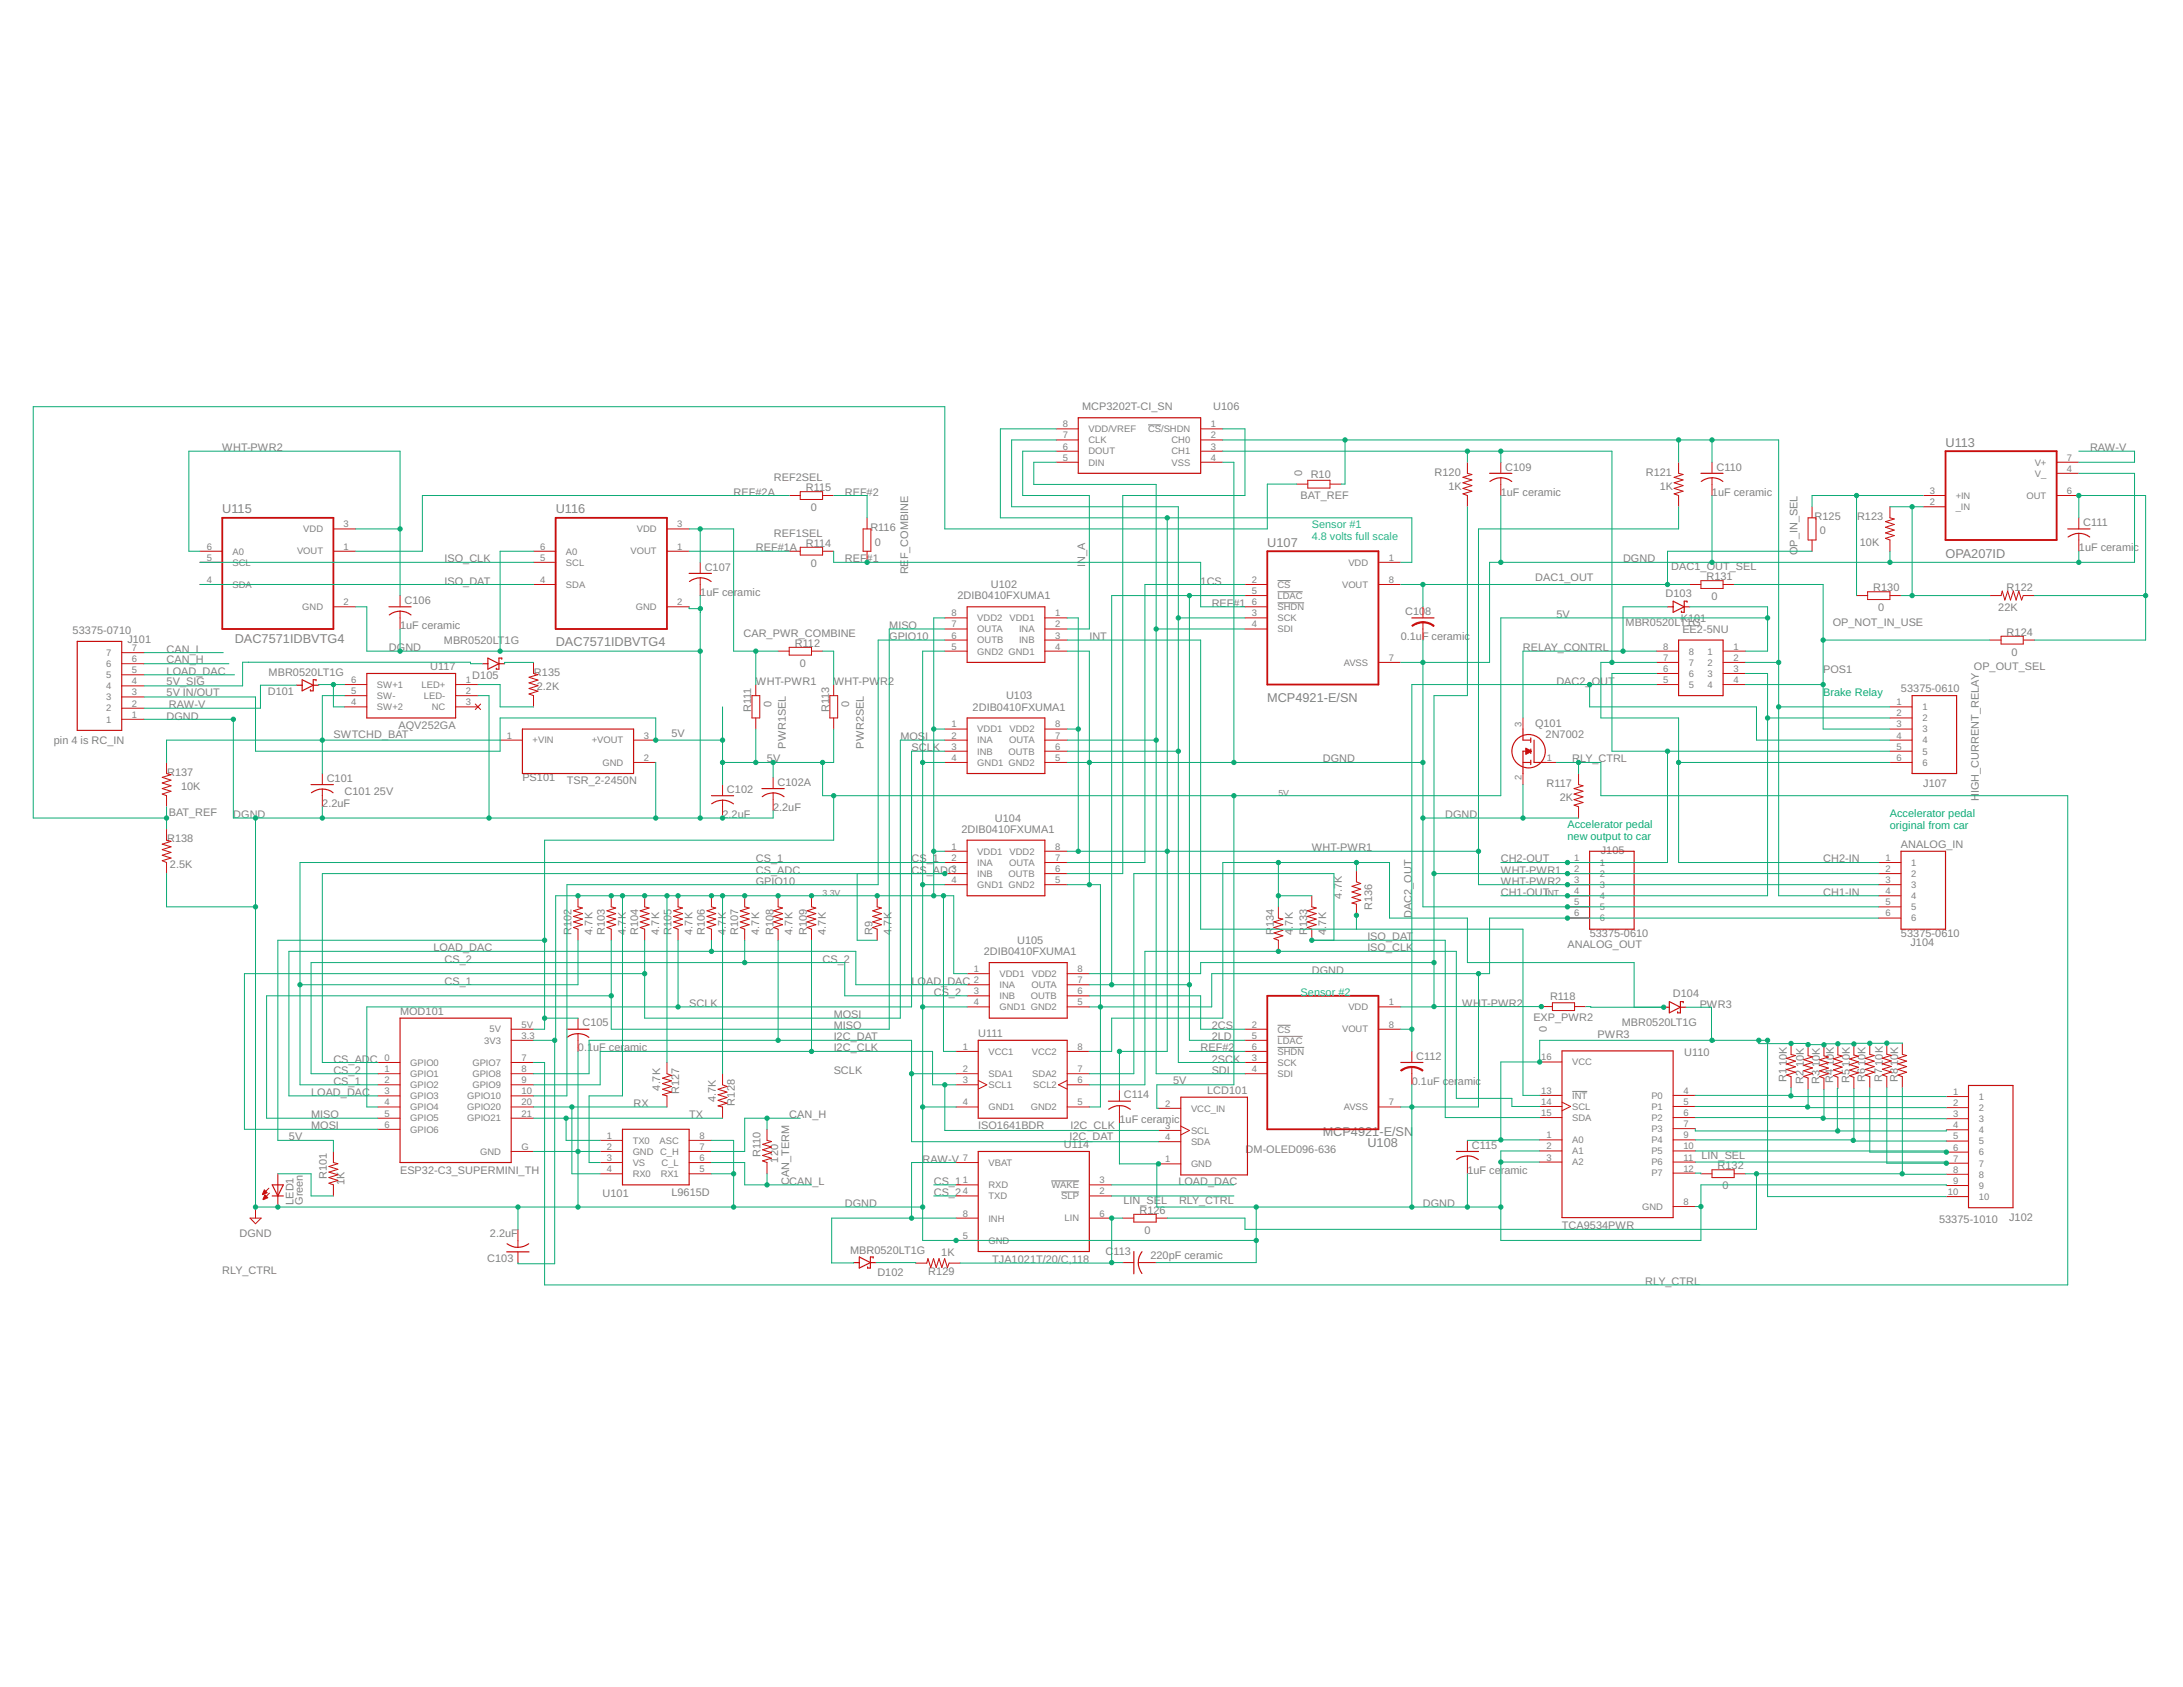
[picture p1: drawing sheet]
<svg xmlns="http://www.w3.org/2000/svg" width="279mm" height="216mm" viewBox="0 0 279 216" stroke-linecap="round" stroke-linejoin="round" font-family="sans-serif">
<defs><g id="words">
<g font-size="1.6" fill="#808080">
<text x="249" y="57.2">U113</text>
<text x="28.4" y="65.7">U115</text>
<text x="71.1" y="65.7">U116</text>
<text x="162.2" y="70">U107</text>
<text x="249" y="71.4">OPA207ID</text>
<text x="30" y="82.3">DAC7571IDBVTG4</text>
<text x="71.1" y="82.7">DAC7571IDBVTG4</text>
<text x="162.2" y="89.9">MCP4921-E/SN</text>
<text x="169.3" y="145.3">MCP4921-E/SN</text>
<text x="175" y="146.8">U108</text>
</g>
<g font-size="1.4" fill="#808080">
<text x="138.5" y="52.5">MCP3202T-CI_SN</text>
<text x="155.3" y="52.5">U106</text>
<text x="28.4" y="57.7">WHT-PWR2</text>
<text x="267.5" y="57.7">RAW-V</text>
<text x="93.9" y="63.4">REF#2A</text>
<text x="99.1" y="61.6">REF2SEL</text>
<text x="103.1" y="62.8">R115</text>
<text x="103.8" y="65.4">0</text>
<text x="108.1" y="63.4">REF#2</text>
<text x="166.4" y="63.8">BAT_REF</text>
<text x="166.7" y="61" transform="rotate(-90 166.7 61)">0</text>
<text x="167.8" y="61.2">R10</text>
<text x="183.6" y="60.9">R120</text>
<text x="185.4" y="62.7">1K</text>
<text x="192.1" y="63.4">1uF ceramic</text>
<text x="192.6" y="60.2">C109</text>
<text x="210.6" y="60.9">R121</text>
<text x="212.4" y="62.7">1K</text>
<text x="219.1" y="63.4">1uF ceramic</text>
<text x="219.7" y="60.2">C110</text>
<text x="56.9" y="72">ISO_CLK</text>
<text x="96.7" y="70.5">REF#1A</text>
<text x="99.1" y="68.7">REF1SEL</text>
<text x="103.1" y="70">R114</text>
<text x="108.1" y="72">REF#1</text>
<text x="111.4" y="68">R116</text>
<text x="112" y="69.8">0</text>
<text x="116.2" y="71.6" transform="rotate(-90 116.2 71.6)">F_COMBINE</text>
<text x="207.7" y="72">DGND</text>
<text x="230.1" y="71" transform="rotate(-90 230.1 71)">OP_IN_SEL</text>
<text x="232.2" y="66.6">R125</text>
<text x="232.9" y="68.4">0</text>
<text x="237.7" y="66.6">R123</text>
<text x="238" y="69.8">10K</text>
<text x="266.1" y="70.5">1uF ceramic</text>
<text x="266.6" y="67.3">C111</text>
<text x="51.8" y="77.3">C106</text>
<text x="56.9" y="74.8">ISO_DAT</text>
<text x="89.6" y="76.2">1uF ce</text>
<text x="90.2" y="73">C107</text>
<text x="93.9" y="76.2">ramic</text>
<text x="103.8" y="72.5">0</text>
<text x="116.2" y="73.5" transform="rotate(-90 116.2 73.5)">RE</text>
<text x="122.6" y="76.7">2DIB0410FXUMA1</text>
<text x="126.8" y="75.3">U102</text>
<text x="138.9" y="72.5" transform="rotate(-90 138.9 72.5)">IN_A</text>
<text x="153.7" y="74.8">1CS</text>
<text x="155.1" y="77.7">REF#1</text>
<text x="196.5" y="74.4">DAC1_OUT</text>
<text x="213.2" y="76.4">D103</text>
<text x="213.9" y="73">DAC1_OUT_SEL</text>
<text x="218.4" y="74.2">R131</text>
<text x="219" y="76.8">0</text>
<text x="239.7" y="75.6">R130</text>
<text x="256.8" y="75.6">R122</text>
<text x="9.3" y="81.2">53375-0710</text>
<text x="16.3" y="82.3">J101</text>
<text x="21.3" y="83.6">CAN_L</text>
<text x="49.8" y="83.3">DGND</text>
<text x="51.2" y="80.5">1uF ceramic</text>
<text x="56.8" y="82.5">MBR0520LT1G</text>
<text x="95.2" y="81.5">CAR_PWR_COMBINE</text>
<text x="101.7" y="82.8">R112</text>
<text x="113.8" y="80.5">MISO</text>
<text x="113.8" y="81.9">GPIO10</text>
<text x="139.4" y="81.9">INT</text>
<text x="179.3" y="81.9">0.1uF ceramic</text>
<text x="179.8" y="78.7">C108</text>
<text x="194.9" y="83.3">RELAY_CONTRL</text>
<text x="199.2" y="79.1">5V</text>
<text x="208.1" y="80.1">MBR0520LT1G</text>
<text x="215.1" y="79.6">K101</text>
<text x="215.3" y="81">EE2-5NU</text>
<text x="234.6" y="80.1">OP_NOT_IN_USE</text>
<text x="240.4" y="78.2">0</text>
<text x="255.8" y="78.2">22K</text>
<text x="256.8" y="81.3">R124</text>
<text x="257.5" y="83.9">0</text>
<text x="21.3" y="89">5V IN/OUT</text>
<text x="21.3" y="87.6">5V_SIG</text>
<text x="21.3" y="84.9">CAN_H</text>
<text x="21.3" y="86.3">LOAD_DAC</text>
<text x="34.3" y="88.9">D101</text>
<text x="34.4" y="86.5">MBR0520LT1G</text>
<text x="55.1" y="85.8">U117</text>
<text x="60.5" y="86.9">D105</text>
<text x="68.3" y="86.5">R135</text>
<text x="68.7" y="88.3">2.2K</text>
<text x="96.7" y="87.6">WHT-PWR1</text>
<text x="102.4" y="85.3">0</text>
<text x="106.7" y="87.6">WHT-PW</text>
<text x="112.7" y="87.6">R2</text>
<text x="128.8" y="89.5">U103</text>
<text x="199.2" y="87.6">DAC2_</text>
<text x="203.7" y="87.6">OUT</text>
<text x="233.3" y="86.2">POS1</text>
<text x="243.3" y="88.6">53375-0610</text>
<text x="252.6" y="85.8">OP_OUT_SEL</text>
<text x="6.9" y="95.2">pin 4 is RC_IN</text>
<text x="21.3" y="92.1">DGND</text>
<text x="21.6" y="90.6">RAW-V</text>
<text x="42.7" y="94.4">SWTCHD_BAT</text>
<text x="51" y="93.3">AQV252GA</text>
<text x="85.9" y="94.3">5V</text>
<text x="96.2" y="91.2" transform="rotate(-90 96.2 91.2)">R111</text>
<text x="98.7" y="90.5" transform="rotate(-90 98.7 90.5)">0</text>
<text x="100.6" y="95.8" transform="rotate(-90 100.6 95.8)">PWR1SEL</text>
<text x="106.1" y="91.2" transform="rotate(-90 106.1 91.2)">R113</text>
<text x="108.7" y="90.5" transform="rotate(-90 108.7 90.5)">0</text>
<text x="110.5" y="95.8" transform="rotate(-90 110.5 95.8)">PWR2SEL</text>
<text x="115.2" y="94.7">MOS</text>
<text x="118.4" y="94.7">I</text>
<text x="124.5" y="90.9">2DIB0410FXUMA1</text>
<text x="196.5" y="93.1">Q101</text>
<text x="197.8" y="94.5">2N7002</text>
<text x="21.4" y="99.3">R137</text>
<text x="23.2" y="101.1">10K</text>
<text x="41.8" y="100.1">C101</text>
<text x="44.1" y="101.8">C101</text>
<text x="47.8" y="101.8">25V</text>
<text x="66.9" y="100">PS101</text>
<text x="72.6" y="100.3">TSR_2-2450N</text>
<text x="93" y="101.5">C102</text>
<text x="98.2" y="97.6">5V</text>
<text x="99.5" y="100.6">C102A</text>
<text x="116.7" y="96.1">SCLK</text>
<text x="169.3" y="97.6">DGND</text>
<text x="197.9" y="100.7">R117</text>
<text x="201.2" y="97.6">RLY_CTRL</text>
<text x="246.2" y="100.7">J107</text>
<text x="253.3" y="101.5" transform="rotate(-90 253.3 101.5)">IGH_CURRENT_RELAY</text>
<text x="21.4" y="107.8">R138</text>
<text x="21.6" y="104.4">BAT_REF</text>
<text x="29.9" y="104.7">DGND</text>
<text x="41.2" y="103.3">2.2uF</text>
<text x="92.5" y="104.7">2.2uF</text>
<text x="98.9" y="103.8">2.2uF</text>
<text x="123.1" y="106.6">2DIB0410FXUMA1</text>
<text x="127.3" y="105.2">U104</text>
<text x="185" y="104.7">DGND</text>
<text x="199.6" y="102.5">2K</text>
<text x="253.3" y="102.6" transform="rotate(-90 253.3 102.6)">H</text>
<text x="21.8" y="111.1">2.5K</text>
<text x="96.7" y="110.4">CS_1</text>
<text x="96.7" y="111.8">CS_ADC</text>
<text x="96.7" y="113.2">GPIO10</text>
<text x="116.7" y="110.4">CS_1</text>
<text x="116.7" y="111.8">CS_ADC</text>
<text x="167.9" y="109">WHT-PWR1</text>
<text x="192.1" y="113.2">WHT-PWR2</text>
<text x="192.1" y="111.8">WHT-PWR1</text>
<text x="192.1" y="110.4">CH2-OUT</text>
<text x="204.9" y="109.2">J105</text>
<text x="233.3" y="110.4">CH2-IN</text>
<text x="243.3" y="108.5">ANALOG_IN</text>
<text x="73.1" y="119.6" transform="rotate(-90 73.1 119.6)">R102</text>
<text x="75.8" y="119.6" transform="rotate(-90 75.8 119.6)">4.7K</text>
<text x="77.4" y="119.6" transform="rotate(-90 77.4 119.6)">R103</text>
<text x="80.1" y="119.6" transform="rotate(-90 80.1 119.6)">4.7K</text>
<text x="81.7" y="119.6" transform="rotate(-90 81.7 119.6)">R104</text>
<text x="84.4" y="119.6" transform="rotate(-90 84.4 119.6)">4.7K</text>
<text x="85.9" y="119.6" transform="rotate(-90 85.9 119.6)">R105</text>
<text x="88.6" y="119.6" transform="rotate(-90 88.6 119.6)">4.7K</text>
<text x="90.2" y="119.6" transform="rotate(-90 90.2 119.6)">R106</text>
<text x="92.9" y="119.6" transform="rotate(-90 92.9 119.6)">4.7K</text>
<text x="94.5" y="119.6" transform="rotate(-90 94.5 119.6)">R107</text>
<text x="97.2" y="119.6" transform="rotate(-90 97.2 119.6)">4.7K</text>
<text x="99" y="119.6" transform="rotate(-90 99 119.6)">R108</text>
<text x="101.4" y="119.6" transform="rotate(-90 101.4 119.6)">4.7K</text>
<text x="103.3" y="119.6" transform="rotate(-90 103.3 119.6)">R109</text>
<text x="105.7" y="119.6" transform="rotate(-90 105.7 119.6)">4.7K</text>
<text x="111.7" y="119.6" transform="rotate(-90 111.7 119.6)">R9</text>
<text x="114.1" y="119.6" transform="rotate(-90 114.1 119.6)">4.7K</text>
<text x="163" y="119.6" transform="rotate(-90 163 119.6)">R</text>
<text x="163" y="118.6" transform="rotate(-90 163 118.6)">134</text>
<text x="165.5" y="119.6" transform="rotate(-90 165.5 119.6)">4</text>
<text x="165.5" y="118.8" transform="rotate(-90 165.5 118.8)">.7K</text>
<text x="167.3" y="119.6" transform="rotate(-90 167.3 119.6)">R</text>
<text x="167.3" y="118.6" transform="rotate(-90 167.3 118.6)">133</text>
<text x="169.7" y="119.6" transform="rotate(-90 169.7 119.6)">4</text>
<text x="169.7" y="118.8" transform="rotate(-90 169.7 118.8)">.7K</text>
<text x="171.7" y="115" transform="rotate(-90 171.7 115)">4.7K</text>
<text x="175.6" y="116.4" transform="rotate(-90 175.6 116.4)">R136</text>
<text x="180.7" y="117.5" transform="rotate(-90 180.7 117.5)">DAC2_OUT</text>
<text x="192.1" y="114.6">CH1-OUT</text>
<text x="203.5" y="119.9">53375-0610</text>
<text x="233.3" y="114.6">CH1-IN</text>
<text x="243.3" y="119.9">53375-0610</text>
<text x="55.5" y="121.8">LOAD_DAC</text>
<text x="56.9" y="123.2">CS_2</text>
<text x="105.3" y="123.2">CS_2</text>
<text x="125.9" y="122.2">2DIB0410FXUMA1</text>
<text x="130.2" y="120.8">U105</text>
<text x="167.9" y="124.6">DGND</text>
<text x="175" y="120.3">ISO_DAT</text>
<text x="175" y="121.8">ISO_CLK</text>
<text x="200.6" y="121.3">ANALOG_OUT</text>
<text x="244.5" y="121">J104</text>
<text x="51.2" y="129.9">MOD101</text>
<text x="56.9" y="126">CS_1</text>
<text x="74.5" y="131.4">C105</text>
<text x="88.2" y="128.9">SCLK</text>
<text x="106.7" y="131.7">MISO</text>
<text x="106.7" y="130.3">MOSI</text>
<text x="116.7" y="126">LOAD_DAC</text>
<text x="119.5" y="127.4">CS_2</text>
<text x="155.1" y="131.7">2CS</text>
<text x="187.2" y="128.9">WH</text>
<text x="189.6" y="128.9">T-PWR2</text>
<text x="196.3" y="130.7">EXP_PWR2</text>
<text x="198.4" y="128">R118</text>
<text x="207.6" y="131.3">MBR0520LT1G</text>
<text x="214.1" y="127.6">D104</text>
<text x="217.5" y="128.9">PWR3</text>
<text x="42.7" y="137.4">CS_2</text>
<text x="42.7" y="136">CS_AD</text>
<text x="47.3" y="136">C</text>
<text x="74" y="134.6">0.1uF cer</text>
<text x="79.9" y="134.6">amic</text>
<text x="106.7" y="137.4">SCLK</text>
<text x="106.7" y="134.6">I2C_CLK</text>
<text x="106.7" y="133.1">I2C_DAT</text>
<text x="125.2" y="132.7">U111</text>
<text x="153.7" y="134.6">REF#2</text>
<text x="155.1" y="136">2SCK</text>
<text x="155.1" y="137.4">SDI</text>
<text x="155.1" y="133.1">2LD</text>
<text x="181.3" y="135.6">C112</text>
<text x="198" y="132.1" transform="rotate(-90 198 132.1)">0</text>
<text x="204.5" y="132.9">PWR3</text>
<text x="215.6" y="135.2">U110</text>
<text x="228.7" y="136.4" transform="rotate(-90 228.7 136.4)">10K</text>
<text x="230.9" y="136.6" transform="rotate(-90 230.9 136.6)">10K</text>
<text x="232.9" y="136.6" transform="rotate(-90 232.9 136.6)">10K</text>
<text x="234.7" y="136.5" transform="rotate(-90 234.7 136.5)">10K</text>
<text x="236.8" y="136.5" transform="rotate(-90 236.8 136.5)">10K</text>
<text x="238.8" y="136.4" transform="rotate(-90 238.8 136.4)">10K</text>
<text x="241" y="136.4" transform="rotate(-90 241 136.4)">10K</text>
<text x="242.9" y="136.4" transform="rotate(-90 242.9 136.4)">10K</text>
<text x="39.8" y="143.1">MISO</text>
<text x="39.8" y="140.3">LOAD_DAC</text>
<text x="42.7" y="138.8">CS_1</text>
<text x="81.1" y="141.7">RX</text>
<text x="84.5" y="139.6" transform="rotate(-90 84.5 139.6)">4.7K</text>
<text x="86.9" y="140.1" transform="rotate(-90 86.9 140.1)">R127</text>
<text x="88.2" y="143.1">TX</text>
<text x="91.6" y="141" transform="rotate(-90 91.6 141)">4.7K</text>
<text x="94.1" y="141.5" transform="rotate(-90 94.1 141.5)">R128</text>
<text x="101" y="143.1">CAN_H</text>
<text x="143.3" y="143.8">1uF ceramic</text>
<text x="143.8" y="140.6">C114</text>
<text x="150.1" y="138.8">5V</text>
<text x="154.5" y="140">LCD101</text>
<text x="180.7" y="138.8">0.1uF c</text>
<text x="185.4" y="138.8">er</text>
<text x="186.6" y="138.8">amic</text>
<text x="228.6" y="138.5" transform="rotate(-90 228.6 138.5)">R1</text>
<text x="230.8" y="138.7" transform="rotate(-90 230.8 138.7)">R2</text>
<text x="232.9" y="138.7" transform="rotate(-90 232.9 138.7)">R3</text>
<text x="234.6" y="138.6" transform="rotate(-90 234.6 138.6)">R4</text>
<text x="236.7" y="138.6" transform="rotate(-90 236.7 138.6)">R5</text>
<text x="238.7" y="138.5" transform="rotate(-90 238.7 138.5)">R6</text>
<text x="240.9" y="138.5" transform="rotate(-90 240.9 138.5)">R7</text>
<text x="242.9" y="138.5" transform="rotate(-90 242.9 138.5)">R8</text>
<text x="37" y="145.9">5V</text>
<text x="39.8" y="144.5">MOSI</text>
<text x="97.3" y="148.1" transform="rotate(-90 97.3 148.1)">R110</text>
<text x="99.6" y="148.8" transform="rotate(-90 99.6 148.8)">120</text>
<text x="118.1" y="148.8">RAW-V</text>
<text x="125.2" y="144.5">ISO1641BDR</text>
<text x="136.2" y="146.9">U114</text>
<text x="136.9" y="145.9">I2C_DAT</text>
<text x="137" y="144.5">I2C_CLK</text>
<text x="159.4" y="147.5">DM-OLED096-636</text>
<text x="188.4" y="147">C115</text>
<text x="217.8" y="148.4">LIN_SEL</text>
<text x="219.8" y="149.6">R132</text>
<text x="37.5" y="154.2" transform="rotate(-90 37.5 154.2)">LED1</text>
<text x="38.8" y="154.2" transform="rotate(-90 38.8 154.2)">Green</text>
<text x="41.8" y="150.9" transform="rotate(-90 41.8 150.9)">R101</text>
<text x="44.1" y="151.6" transform="rotate(-90 44.1 151.6)">1K</text>
<text x="51.2" y="150.2">ESP32-C3_SUPERMINI_TH</text>
<text x="77.1" y="153.2">U101</text>
<text x="85.9" y="153.1">L9615D</text>
<text x="101" y="151.6" transform="rotate(-90 101 151.6)">CAN_TERM</text>
<text x="101" y="151.6">CAN_L</text>
<text x="108.1" y="154.5">DGND</text>
<text x="119.5" y="151.6">CS_1</text>
<text x="119.5" y="153.1">CS_2</text>
<text x="143.8" y="154.1">LIN_SEL</text>
<text x="145.8" y="155.3">R126</text>
<text x="150.8" y="151.6">LOAD_DAC</text>
<text x="150.9" y="154.1">RLY_CTRL</text>
<text x="182.1" y="154.5">DGND</text>
<text x="187.8" y="150.2">1uF ceramic</text>
<text x="220.5" y="152.2">0</text>
<text x="30.7" y="158.3">DGND</text>
<text x="62.4" y="161.6">C103</text>
<text x="62.7" y="158.4">2.2uF</text>
<text x="108.8" y="160.4">MBR0520LT1G</text>
<text x="120.5" y="160.8">1K</text>
<text x="127" y="161.6">TJA1021T/20/C,118</text>
<text x="141.5" y="160.6">C</text>
<text x="142.5" y="160.6">113</text>
<text x="146.5" y="157.9">0</text>
<text x="147.2" y="161.2">220pF ceramic</text>
<text x="199.9" y="157.3">TCA9534PWR</text>
<text x="248.2" y="156.5">53375-1010</text>
<text x="257.2" y="156.2">J102</text>
<text x="28.4" y="163">RLY_CTRL</text>
<text x="112.3" y="163.4">D102</text>
<text x="118.8" y="163.2">R129</text>
<text x="210.6" y="164.4">RLY_CTRL</text>
</g>
<g font-size="1.4" fill="#0696d7">
<text x="167.9" y="67.6">Sensor #1</text>
<text x="167.9" y="69.1">4.8 volts full scale</text>
<text x="166.5" y="127.4">Sensor #2</text>
</g>
<g font-size="1.4" fill="#0dab76">
<text x="233.3" y="89">Brake Relay</text>
<text x="200.6" y="106">Accelerator pedal</text>
<text x="200.6" y="107.5">new output to car</text>
<text x="241.9" y="104.6">Accelerator pedal</text>
<text x="241.9" y="106.1">original from car</text>
</g>
<g font-size="1.2" fill="#808080">
<text x="136" y="54.7">8</text>
<text x="136" y="56.1">7</text>
<text x="136" y="57.5">6</text>
<text x="136" y="59">5</text>
<text x="139.3" y="55.3">VDD/VREF</text>
<text x="139.3" y="56.7">CLK</text>
<text x="139.3" y="58.2">DOUT</text>
<text x="139.3" y="59.6">DIN</text>
<text x="146.9" y="55.3">CS/SHDN</text>
<text x="149.9" y="56.7">CH0</text>
<text x="149.9" y="58.2">CH1</text>
<text x="149.9" y="59.6">VSS</text>
<text x="155" y="54.7">1</text>
<text x="155" y="56.1">2</text>
<text x="155" y="57.5">3</text>
<text x="155" y="59">4</text>
<text x="260.4" y="59.6">V+</text>
<text x="264.5" y="59">7</text>
<text x="247" y="63.2">3</text>
<text x="247" y="64.6">2</text>
<text x="250.3" y="63.9">+IN</text>
<text x="250.3" y="65.3">_IN</text>
<text x="259.4" y="63.8">OUT</text>
<text x="260.4" y="61">V_</text>
<text x="264.5" y="60.4">4</text>
<text x="264.5" y="63.2">6</text>
<text x="26.5" y="70.3">6</text>
<text x="26.5" y="71.8">5</text>
<text x="29.7" y="71">A0</text>
<text x="38" y="71">VOUT</text>
<text x="38.8" y="68.1">VDD</text>
<text x="44" y="67.5">3</text>
<text x="44" y="70.3">1</text>
<text x="69.1" y="70.3">6</text>
<text x="69.1" y="71.8">5</text>
<text x="72.4" y="71">A0</text>
<text x="80.7" y="71">VOUT</text>
<text x="81.5" y="68.1">VDD</text>
<text x="86.7" y="67.5">3</text>
<text x="86.7" y="70.3">1</text>
<text x="177.7" y="71.8">1</text>
<text x="26.5" y="74.6">4</text>
<text x="29.7" y="72.4">SCL</text>
<text x="29.7" y="75.2">SDA</text>
<text x="44" y="77.5">2</text>
<text x="69.1" y="74.6">4</text>
<text x="72.4" y="72.4">SCL</text>
<text x="72.4" y="75.2">SDA</text>
<text x="86.7" y="77.5">2</text>
<text x="160.2" y="74.6">2</text>
<text x="160.2" y="76">5</text>
<text x="160.2" y="77.5">6</text>
<text x="163.5" y="75.2">CS</text>
<text x="163.5" y="76.7">LDAC</text>
<text x="171.8" y="75.2">VOUT</text>
<text x="172.6" y="72.4">VDD</text>
<text x="177.7" y="74.6">8</text>
<text x="13.6" y="83.9">7</text>
<text x="16.9" y="83.3">7</text>
<text x="38.7" y="78.1">GND</text>
<text x="81.4" y="78.1">GND</text>
<text x="121.8" y="78.9">8</text>
<text x="121.8" y="80.3">7</text>
<text x="121.8" y="81.7">6</text>
<text x="121.8" y="83.1">5</text>
<text x="125.1" y="79.5">VDD2</text>
<text x="125.1" y="80.9">OUTA</text>
<text x="125.1" y="82.3">OUTB</text>
<text x="125.1" y="83.8">GND2 GND1</text>
<text x="129.2" y="79.5">VDD1</text>
<text x="130.4" y="80.9">INA</text>
<text x="130.4" y="82.3">INB</text>
<text x="135" y="78.9">1</text>
<text x="135" y="80.3">2</text>
<text x="135" y="81.7">3</text>
<text x="135" y="83.1">4</text>
<text x="160.2" y="78.9">3</text>
<text x="160.2" y="80.3">4</text>
<text x="163.5" y="78.1">SHDN</text>
<text x="163.5" y="79.5">SCK</text>
<text x="163.5" y="80.9">SDI</text>
<text x="212.9" y="83.1">8</text>
<text x="216.2" y="83.8">8</text>
<text x="218.6" y="83.8">1</text>
<text x="221.8" y="83.1">1</text>
<text x="13.6" y="89.6">3</text>
<text x="13.6" y="88.2">4</text>
<text x="13.6" y="86.8">5</text>
<text x="13.6" y="85.4">6</text>
<text x="16.9" y="89">3</text>
<text x="16.9" y="87.6">4</text>
<text x="16.9" y="86.2">5</text>
<text x="16.9" y="84.7">6</text>
<text x="45" y="88.8">5</text>
<text x="45" y="87.4">6</text>
<text x="48.2" y="89.5">SW-</text>
<text x="48.2" y="88">SW+1</text>
<text x="54" y="88">LED+</text>
<text x="54.3" y="89.5">LED-</text>
<text x="59.6" y="87.4">1</text>
<text x="59.6" y="88.8">2</text>
<text x="172" y="85.2">AVSS</text>
<text x="177.7" y="84.6">7</text>
<text x="212.9" y="87.4">5</text>
<text x="212.9" y="86">6</text>
<text x="212.9" y="84.6">7</text>
<text x="216.2" y="88">5</text>
<text x="216.2" y="86.6">6</text>
<text x="216.2" y="85.2">7</text>
<text x="218.6" y="85.2">2</text>
<text x="218.6" y="86.6">3</text>
<text x="218.6" y="88">4</text>
<text x="221.8" y="84.6">2</text>
<text x="221.8" y="86">3</text>
<text x="221.8" y="87.4">4</text>
<text x="13.6" y="92.5">1</text>
<text x="13.6" y="91">2</text>
<text x="16.9" y="91.9">1</text>
<text x="16.9" y="90.4">2</text>
<text x="45" y="90.3">4</text>
<text x="48.2" y="90.9">SW+2</text>
<text x="55.3" y="90.9">NC</text>
<text x="59.6" y="90.3">3</text>
<text x="64.9" y="94.5">1</text>
<text x="68.2" y="95.2">+VIN</text>
<text x="75.7" y="95.1">+VOUT</text>
<text x="82.4" y="94.5">3</text>
<text x="121.8" y="93.1">1</text>
<text x="121.8" y="94.5">2</text>
<text x="121.8" y="95.9">3</text>
<text x="125.1" y="93.7">VDD1</text>
<text x="125.1" y="95.2">INA</text>
<text x="129.2" y="95.1">OUTA</text>
<text x="129.2" y="93.7">VDD2</text>
<text x="135" y="93.1">8</text>
<text x="135" y="94.5">7</text>
<text x="135" y="95.9">6</text>
<text x="194.7" y="93.1" transform="rotate(-90 194.7 93.1)">3</text>
<text x="242.7" y="90.3">1</text>
<text x="242.7" y="91.7">2</text>
<text x="242.7" y="93.1">3</text>
<text x="242.7" y="94.5">4</text>
<text x="242.7" y="95.9">5</text>
<text x="246" y="90.9">1</text>
<text x="246" y="92.3">2</text>
<text x="246" y="93.7">3</text>
<text x="246" y="95.2">4</text>
<text x="77.1" y="98">GND</text>
<text x="82.4" y="97.4">2</text>
<text x="121.8" y="97.4">4</text>
<text x="125.1" y="96.6">INB</text>
<text x="125.1" y="98">GND1 GND2</text>
<text x="129.1" y="96.6">OUTB</text>
<text x="135" y="97.4">5</text>
<text x="194.7" y="99.9" transform="rotate(-90 194.7 99.9)">2</text>
<text x="198" y="97.4">1</text>
<text x="242.7" y="97.4">6</text>
<text x="246" y="96.6">5</text>
<text x="246" y="98">6</text>
<text x="121.8" y="108.8">1</text>
<text x="121.8" y="110.2">2</text>
<text x="121.8" y="111.6">3</text>
<text x="121.8" y="113">4</text>
<text x="125.1" y="109.4">VDD1</text>
<text x="125.1" y="110.8">INA</text>
<text x="125.1" y="112.2">INB</text>
<text x="125.1" y="113.6">GND1 GND2</text>
<text x="129.1" y="112.2">OUTB</text>
<text x="129.2" y="110.8">OUTA</text>
<text x="129.2" y="109.4">VDD2</text>
<text x="135" y="108.8">8</text>
<text x="135" y="110.2">7</text>
<text x="135" y="111.6">6</text>
<text x="135" y="113">5</text>
<text x="201.5" y="110.2">1</text>
<text x="201.5" y="111.6">2</text>
<text x="201.5" y="113">3</text>
<text x="204.8" y="110.8">1</text>
<text x="204.8" y="112.2">2</text>
<text x="204.8" y="113.6">3</text>
<text x="241.3" y="110.2">1</text>
<text x="241.3" y="111.6">2</text>
<text x="241.3" y="113">3</text>
<text x="244.6" y="110.8">1</text>
<text x="244.6" y="112.2">2</text>
<text x="244.6" y="113.6">3</text>
<text x="201.5" y="114.4">4</text>
<text x="201.5" y="115.9">5</text>
<text x="201.5" y="117.3">6</text>
<text x="204.8" y="115.1">4</text>
<text x="204.8" y="116.5">5</text>
<text x="204.8" y="117.9">6</text>
<text x="241.3" y="114.4">4</text>
<text x="241.3" y="115.9">5</text>
<text x="241.3" y="117.3">6</text>
<text x="244.6" y="115.1">4</text>
<text x="244.6" y="116.5">5</text>
<text x="244.6" y="117.9">6</text>
<text x="124.6" y="124.4">1</text>
<text x="124.6" y="125.8">2</text>
<text x="127.9" y="125">VDD1</text>
<text x="132.1" y="125">VDD2</text>
<text x="137.9" y="124.4">8</text>
<text x="137.9" y="125.8">7</text>
<text x="66.7" y="131.5">5V</text>
<text x="124.6" y="127.2">3</text>
<text x="124.6" y="128.7">4</text>
<text x="127.9" y="126.5">INA</text>
<text x="127.9" y="127.9">INB</text>
<text x="127.9" y="129.3">GND1 GND2</text>
<text x="131.9" y="127.9">OUTB</text>
<text x="132" y="126.4">OUTA</text>
<text x="137.9" y="127.2">6</text>
<text x="137.9" y="128.7">5</text>
<text x="160.2" y="131.5">2</text>
<text x="172.6" y="129.3">VDD</text>
<text x="177.7" y="128.7">1</text>
<text x="177.7" y="131.5">8</text>
<text x="49.2" y="135.8">0</text>
<text x="49.2" y="137.2">1</text>
<text x="52.5" y="136.4">GPIO0</text>
<text x="52.5" y="137.8">GPIO1</text>
<text x="60.5" y="136.4">GPIO7</text>
<text x="60.5" y="137.8">GPIO8</text>
<text x="62" y="133.6">3V3</text>
<text x="62.6" y="132.1">5V</text>
<text x="66.7" y="132.9">3.3</text>
<text x="66.7" y="135.8">7</text>
<text x="66.7" y="137.2">8</text>
<text x="123.2" y="134.4">1</text>
<text x="123.2" y="137.2">2</text>
<text x="126.5" y="135">VCC1</text>
<text x="126.5" y="137.8">SDA1</text>
<text x="132.1" y="135">VCC2</text>
<text x="132.1" y="137.8">SDA2</text>
<text x="137.9" y="134.4">8</text>
<text x="137.9" y="137.2">7</text>
<text x="160.2" y="132.9">5</text>
<text x="160.2" y="134.4">6</text>
<text x="160.2" y="135.8">3</text>
<text x="160.2" y="137.2">4</text>
<text x="163.5" y="132.1">CS</text>
<text x="163.5" y="133.6">LDAC</text>
<text x="163.5" y="135">SHDN</text>
<text x="163.5" y="136.4">SCK</text>
<text x="163.5" y="137.8">SDI</text>
<text x="171.8" y="132.1">VOUT</text>
<text x="197.3" y="135.7">16</text>
<text x="201.2" y="136.3">VCC</text>
<text x="49.2" y="138.6">2</text>
<text x="49.2" y="140.1">3</text>
<text x="49.2" y="141.5">4</text>
<text x="49.2" y="142.9">5</text>
<text x="52.5" y="139.3">GPIO2</text>
<text x="52.5" y="140.7">GPIO3</text>
<text x="52.5" y="142.1">GPIO4</text>
<text x="52.5" y="143.5">GPIO5</text>
<text x="59.8" y="140.7">GPIO10</text>
<text x="59.8" y="142.1">GPIO20</text>
<text x="59.8" y="143.5">GPIO21</text>
<text x="60.5" y="139.2">GPIO9</text>
<text x="66.7" y="138.6">9</text>
<text x="66.7" y="140.1">10</text>
<text x="66.7" y="141.5">20</text>
<text x="66.7" y="142.9">21</text>
<text x="123.2" y="141.5">4</text>
<text x="123.2" y="138.6">3</text>
<text x="126.5" y="142.1">GND1</text>
<text x="126.5" y="139.3">SCL1</text>
<text x="131.9" y="142.1">GND2</text>
<text x="132.2" y="139.2">SCL2</text>
<text x="137.9" y="141.5">5</text>
<text x="137.9" y="138.6">6</text>
<text x="149.1" y="141.6">2</text>
<text x="152.4" y="142.3">VCC_IN</text>
<text x="172" y="142.1">AVSS</text>
<text x="177.7" y="141.5">7</text>
<text x="197.3" y="140">13</text>
<text x="197.3" y="141.4">14</text>
<text x="197.3" y="142.8">15</text>
<text x="201.2" y="140.6">INT</text>
<text x="201.2" y="142">SCL</text>
<text x="201.2" y="143.5">SDA</text>
<text x="211.4" y="142">P1</text>
<text x="211.4" y="143.4">P2</text>
<text x="211.4" y="140.6">P0</text>
<text x="215.5" y="141.4">5</text>
<text x="215.5" y="142.8">6</text>
<text x="215.5" y="140">4</text>
<text x="250" y="140.1">1</text>
<text x="250" y="141.6">2</text>
<text x="250" y="143">3</text>
<text x="253.3" y="140.8">1</text>
<text x="253.3" y="142.2">2</text>
<text x="253.3" y="143.6">3</text>
<text x="49.2" y="144.3">6</text>
<text x="52.5" y="144.9">GPIO6</text>
<text x="61.5" y="147.8">GND</text>
<text x="66.7" y="147.2">G</text>
<text x="77.7" y="145.7">1</text>
<text x="77.7" y="147.2">2</text>
<text x="77.7" y="148.6">3</text>
<text x="81" y="146.4">TX0</text>
<text x="81" y="147.8">GND C_H</text>
<text x="81" y="149.2">VS</text>
<text x="84.4" y="146.4">ASC</text>
<text x="84.7" y="149.2">C_L</text>
<text x="89.5" y="145.7">8</text>
<text x="89.5" y="147.2">7</text>
<text x="89.5" y="148.6">6</text>
<text x="123.2" y="148.6">7</text>
<text x="126.5" y="149.2">VBAT</text>
<text x="149.1" y="144.5">3</text>
<text x="149.1" y="145.9">4</text>
<text x="149.1" y="148.8">1</text>
<text x="152.4" y="145.1">SCL</text>
<text x="152.4" y="146.5">SDA</text>
<text x="152.4" y="149.4">GND</text>
<text x="197.9" y="147.1">2</text>
<text x="197.9" y="148.5">3</text>
<text x="197.9" y="145.7">1</text>
<text x="201.2" y="147.7">A1</text>
<text x="201.2" y="149.1">A2</text>
<text x="201.2" y="146.3">A0</text>
<text x="211.4" y="144.9">P3</text>
<text x="211.4" y="146.3">P4</text>
<text x="211.4" y="147.7">P5</text>
<text x="211.4" y="149.1">P6</text>
<text x="215.5" y="144.3">7</text>
<text x="215.5" y="145.7">9</text>
<text x="215.5" y="147.1">10</text>
<text x="215.5" y="148.5">11</text>
<text x="215.5" y="149.9">12</text>
<text x="250" y="144.4">4</text>
<text x="250" y="145.8">5</text>
<text x="250" y="147.2">6</text>
<text x="250" y="148.7">7</text>
<text x="253.3" y="145">4</text>
<text x="253.3" y="146.4">5</text>
<text x="253.3" y="147.9">6</text>
<text x="253.3" y="149.3">7</text>
<text x="77.7" y="150">4</text>
<text x="81" y="150.6">RX0</text>
<text x="84.6" y="150.6">RX1</text>
<text x="89.5" y="150">5</text>
<text x="123.2" y="151.4">1</text>
<text x="123.2" y="152.9">4</text>
<text x="123.2" y="155.7">8</text>
<text x="126.5" y="152.1">RXD</text>
<text x="126.5" y="153.5">TXD</text>
<text x="134.6" y="152.1">WAKE</text>
<text x="135.8" y="153.5">SLP</text>
<text x="140.7" y="152.9">2</text>
<text x="140.7" y="151.4">3</text>
<text x="140.7" y="155.7">6</text>
<text x="210.2" y="154.8">GND</text>
<text x="211.4" y="150.6">P7</text>
<text x="215.5" y="154.2">8</text>
<text x="249.3" y="152.9">10</text>
<text x="250" y="150.1">8</text>
<text x="250" y="151.5">9</text>
<text x="253.3" y="150.7">8</text>
<text x="253.3" y="152.1">9</text>
<text x="253.3" y="153.6">10</text>
<text x="123.2" y="158.5">5</text>
<text x="126.5" y="159.2">GND</text>
<text x="126.5" y="156.3">INH</text>
<text x="136.3" y="156.3">LIN</text>
</g>
<g font-size="1.1" fill="#808080">
<text x="163.6" y="101.8">5V</text>
<text x="105.3" y="114.6">3.3V</text>
<text x="197.8" y="114.6">INT</text>
</g>
</g></defs>
<path d="M146.9 54.4h1.7M163.5 74.3h1.7M163.5 75.7h3.2M163.5 77.2h3.4M163.5 131.2h1.7M163.5 132.6h3.2M163.5 134h3.4M201.2 139.7h2M134.6 151.1h3.5M135.8 152.5h2.3" fill="none" stroke="#808080" stroke-width=".13"/>
<g fill="none" stroke="#c90d0c" stroke-width=".15">
<path d="M138 53.5h15.7v7.1h-15.7zM49.8 77.7h2.8M49.8 78.7a2.22 2.22 0 0 1 2.8 0M88.2 73.4h2.9M88.2 74.4a2.22 2.22 0 0 1 2.8 0M123.8 77.7h9.9v7.1h-9.9zM180.7 79.1h2.8M190.6 60.6h2.9M192.1 61.1a2.4 2.4 0 0 1 1.4 .5M192.1 61.2a2.44 2.44 0 0 0-1.4 .4M213.4 77.7h.7M214.1 76.9l1.5 .8-1.5 .7z"/>
<path d="M215.6 77.7h.7M215.9 77.1v-.2h-.3v1.5h-.4v-.2M217.7 60.6h2.8M219.1 61.1a2.27 2.27 0 0 1 1.4 .5M219.1 61.2a2.31 2.31 0 0 0-1.4 .4M264.6 67.7h2.9M264.7 68.7a2.3 2.3 0 0 1 2.8 0M9.9 82.1h5.7v11.4h-5.7zM38 87.7h.7M38.7 87l1.4 .7-1.4 .7zM40.1 87.7h.7M40.4 87.1v-.1h-.3v1.4h-.4v-.1"/>
<path d="M46.9 86.2h11.4v5.7h-11.4zM61.7 84.9h.7M62.4 84.2l1.5 .7-1.5 .7zM63.9 84.9h.7M64.2 84.4v-.2h-.3v1.4h-.4v-.1M66.9 93.3h14.2v5.7h-14.2zM123.8 91.9h9.9v7.1h-9.9zM194.9 93.3v1.4h1M194.9 97.6h1M195.9 96.1h-1v2.9M195.9 94.4v.6M195.9 95.9v.5"/>
<path d="M195.9 97.3v.6M196.3 94.7v2.9h1.5M214.8 81.9h5.7v7.1h-5.7zM244.7 89h5.7v10h-5.7zM39.8 100.4h2.9M39.9 101.5a2.3 2.3 0 0 1 2.7 0M91.1 101.8h2.8M91.1 102.9a2.33 2.33 0 0 1 2.8 0M97.5 100.9h2.9M97.6 102a2.25 2.25 0 0 1 2.8 0M123.8 107.5h9.9v7.1h-9.9zM203.5 108.9h5.6v10h-5.6z"/>
<path d="M243.3 108.9h5.7v10h-5.7zM51.2 130.3h14.2v18.5h-14.2zM72.6 131.7h2.8M72.6 132.8a2.22 2.22 0 0 1 2.8 0M125.2 133.1h11.4v10h-11.4zM126.6 123.2h10v7.1h-10zM179.3 136h2.8M199.9 134.5h14.2v21.3h-14.2zM212.9 128.9h.8M213.7 128.2l1.4 .7-1.4 .7zM215.1 128.9h.7M215.4 128.3v-.1h-.3v1.4h-.4v-.1"/>
<path d="M251.9 138.9h5.7v15.7h-5.7zM34.8 151.6h1.5l-.7 1.5zM34.8 153.1h1.5M64.9 159.2a2.3 2.3 0 0 0 2.8 0M79.7 144.5h8.5v7.1h-8.5zM125.2 147.4h14.2v12.8h-14.2zM141.9 140.9h2.8M141.9 142a2.3 2.3 0 0 1 2.8 0M151.1 140.4h8.6v10h-8.6zM186.4 147.4h2.8M186.4 148.4a2.3 2.3 0 0 1 2.8 0M64.9 160.2h2.8"/>
<path d="M109.3 161.6h.7M110 160.9l1.4 .7-1.4 .7zM111.4 161.6h.7M111.8 161v-.1h-.4v1.4h-.4v-.2M145.1 160.2v2.8M146.2 160.2a2.33 2.33 0 0 0 0 2.8"/>
<circle cx="195.6" cy="96.1" r="2.14"/>
</g>
<g fill="none" stroke="#c90d0c" stroke-width=".13">
<path d="M135.2 59.2h2.8M135.2 54.9h2.8M135.2 56.3h2.8M135.2 57.7h2.8M153.7 59.2h2.8M153.7 54.9h2.8M153.7 56.3h2.8M153.7 57.7h2.8M187.8 59.2v1.4l.6 .1-1.2 .4 1.2 .3-1.2 .4 1.2 .3-1.2 .4 1.2 .4-1.2 .3 .6 .2v1.5M192.1 59.2v1.4M214.8 59.2v1.4l.6 .1-1.1 .4 1.1 .3-1.1 .4 1.1 .3-1.1 .4 1.1 .4-1.1 .3 .5 .2v1.5M219.1 59.2v1.4"/>
<path d="M263.2 59.2h2.9M25.6 74.8h2.8M25.6 72h2.8M25.6 70.5h2.8M42.7 77.7h2.8M42.7 70.5h2.8M42.7 67.7h2.8M51.2 76.2v1.5M51.2 78.2v2.3M68.3 74.8h2.8M68.3 72h2.8M68.3 70.5h2.8"/>
<path d="M85.4 77.7h2.8M85.4 70.5h2.8M85.4 67.7h2.8M89.6 72v1.4M89.6 74v2.2M101 63.4h1.4M101 70.5h1.4M102.4 62.9h2.9v1h-2.9zM102.4 70h2.9v1h-2.9zM105.3 63.4h1.4M105.3 70.5h1.4M110.5 67.7h1v2.8h-1z"/>
<path d="M111 66.3v1.4M111 70.5v1.5M120.9 79.1h2.9M133.7 79.1h2.9M159.3 79.1h2.9M159.3 74.8h2.9M159.3 76.2h2.9M159.3 77.7h2.9M166 62h1.4M167.4 61.5h2.8v1h-2.8zM170.2 62h1.5M176.4 74.8h2.9"/>
<path d="M176.4 72h2.9M182.1 77.7v1.4M182.1 79.7v2.2M192.1 61.2v2.2M216.3 74.8h1.4M217.7 74.3h2.8v1h-2.8zM219.1 61.2v2.2M220.5 74.8h1.5M231.4 66.3h1v2.8h-1zM231.9 64.9v1.4M231.9 69.1v1.4M237.6 76.2h1.4"/>
<path d="M239 75.7h2.9v1h-2.9zM241.9 76.2h1.4M241.9 64.9v1.4l.5 .1-1.1 .4 1.1 .3-1.1 .4 1.1 .3-1.1 .4 1.1 .3-1.1 .4 .6 .2v1.4M246.1 63.4h2.9M246.1 64.9h2.9M254.7 76.2h1.4l.2-.6 .3 1.2 .4-1.2 .3 1.2 .4-1.2 .3 1.2 .4-1.2 .3 1.2 .3-.6h1.4M263.2 63.4h2.9M263.2 60.6h2.9M266.1 66.3v1.4M266.1 68.3v2.2M15.6 92.1h2.8M15.6 90.6h2.8"/>
<path d="M15.6 89.2h2.8M15.6 87.8h2.8M15.6 86.4h2.8M15.6 84.9h2.8M15.6 83.5h2.8M21.3 97.6v1.4l.6 .1-1.1 .4 1.1 .3-1.1 .4 1.1 .4-1.1 .3 1.1 .4-1.1 .3 .5 .2v1.5M41.3 99v1.4M44.1 90.5h2.8M44.1 89h2.8M44.1 87.6h2.8M58.3 90.5h2.9M58.3 89h2.9"/>
<path d="M58.3 87.6h2.9M60.8 90.1l.7 .7M61.5 90.1l-.7 .7M64 94.7h2.9M68.3 84.8v1.4l.6 .1-1.2 .4 1.2 .3-1.2 .4 1.2 .4-1.2 .3 1.2 .4-1.2 .3 .6 .2v1.5M81.1 94.7h2.8M81.1 97.6h2.8M96.2 89h1v2.9h-1zM96.7 87.6v1.4M96.7 91.9v1.4M99 99.5v1.4M99.6 83.3h1.4"/>
<path d="M101 82.8h2.9v1h-2.9zM103.9 83.3h1.4M106.2 89h1v2.9h-1zM106.7 87.6v1.4M106.7 91.9v1.4M120.9 93.3h2.9M120.9 94.7h2.9M120.9 96.1h2.9M120.9 97.6h2.9M120.9 80.5h2.9M120.9 81.9h2.9M120.9 83.3h2.9"/>
<path d="M133.7 93.3h2.9M133.7 94.7h2.9M133.7 96.1h2.9M133.7 97.6h2.9M133.7 80.5h2.9M133.7 81.9h2.9M133.7 83.3h2.9M159.3 80.5h2.9M176.4 84.8h2.9M194.9 91.9v1.4M194.9 99v1.4M197.8 97.6h1.4"/>
<path d="M202 99v1.4l.6 .2-1.1 .3 1.1 .4-1.1 .3 1.1 .4-1.1 .3 1.1 .4-1.1 .3 .5 .3v1.4M212 83.3h2.8M212 84.8h2.8M212 86.2h2.8M212 87.6h2.8M220.5 83.3h2.9M220.5 84.8h2.9M220.5 86.2h2.9M220.5 87.6h2.9M241.9 93.3h2.8M241.9 94.7h2.8M241.9 96.1h2.8"/>
<path d="M241.9 97.6h2.8M241.9 90.5h2.8M241.9 91.9h2.8M254.7 81.9h1.4M256.1 81.4h2.9v1h-2.9zM259 81.9h1.4M21.3 106.1v1.4l.6 .2-1.1 .3 1.1 .4-1.1 .3 1.1 .4-1.1 .4 1.1 .3-1.1 .4 .5 .2v1.4M41.3 101v2.3M74 114.6v1.5l.5 .1-1.1 .4 1.1 .3-1.1 .4 1.1 .3-1.1 .4 1.1 .3-1.1 .4 .6 .2v1.4M78.2 114.6v1.5l.6 .1-1.1 .4 1.1 .3-1.1 .4 1.1 .3-1.1 .4 1.1 .3-1.1 .4 .5 .2v1.4M82.5 114.6v1.5l.6 .1-1.2 .4 1.2 .3-1.2 .4 1.2 .3-1.2 .4 1.2 .3-1.2 .4 .6 .2v1.4M86.8 114.6v1.5l.6 .1-1.2 .4 1.2 .3-1.2 .4 1.2 .3-1.2 .4 1.2 .3-1.2 .4 .6 .2v1.4"/>
<path d="M91.1 114.6v1.5l.5 .1-1.1 .4 1.1 .3-1.1 .4 1.1 .3-1.1 .4 1.1 .3-1.1 .4 .6 .2v1.4M92.5 100.4v1.4M92.5 102.4v2.3M95.3 114.6v1.5l.6 .1-1.2 .4 1.2 .3-1.2 .4 1.2 .3-1.2 .4 1.2 .3-1.2 .4 .6 .2v1.4M99 101.5v2.3M99.6 114.6v1.5l.6 .1-1.2 .4 1.2 .3-1.2 .4 1.2 .3-1.2 .4 1.2 .3-1.2 .4 .6 .2v1.4M103.9 114.6v1.5l.5 .1-1.1 .4 1.1 .3-1.1 .4 1.1 .3-1.1 .4 1.1 .3-1.1 .4 .6 .2v1.4M112.3 114.6v1.5l.5 .1-1.1 .4 1.1 .3-1.1 .4 1.1 .3-1.1 .4 1.1 .3-1.1 .4 .6 .2v1.4M120.9 108.9h2.9M120.9 110.4h2.9M120.9 111.8h2.9M120.9 113.2h2.9"/>
<path d="M133.7 108.9h2.9M133.7 110.4h2.9M133.7 111.8h2.9M133.7 113.2h2.9M163.6 116.1v1.4l.6 .1-1.2 .4 1.2 .3-1.2 .4 1.2 .4-1.2 .3 1.2 .4-1.2 .3 .6 .2v1.5M167.9 114.6v1.5l.6 .1-1.2 .4 1.2 .3-1.2 .4 1.2 .3-1.2 .4 1.2 .3-1.2 .4 .6 .2v1.4M173.6 111.4v1.5l.6 .2-1.2 .3 1.2 .4-1.2 .4 1.2 .3-1.2 .4 1.2 .3-1.2 .4 .6 .1v1.4M200.6 110.4h2.9M200.6 111.8h2.9M200.6 113.2h2.9M200.6 114.6h2.9M200.6 116.1h2.9"/>
<path d="M200.6 117.5h2.9M240.5 110.4h2.8M240.5 111.8h2.8M240.5 113.2h2.8M240.5 114.6h2.8M240.5 116.1h2.8M240.5 117.5h2.8M48.4 136h2.8M48.4 137.4h2.8M48.4 138.8h2.8M65.4 131.7h2.9M65.4 133.1h2.9"/>
<path d="M65.4 136h2.9M65.4 137.4h2.9M65.4 138.8h2.9M74 130.3v1.4M74 132.3v2.3M85.4 136v1.4l.5 .2-1.1 .4 1.1 .3-1.1 .4 1.1 .3-1.1 .4 1.1 .4-1.1 .3 .6 .2v1.4M92.5 137.4v1.4l.5 .2-1.1 .4 1.1 .4-1.1 .3 1.1 .4-1.1 .3 1.1 .4-1.1 .3 .6 .2v1.4M122.4 134.6h2.8M122.4 137.4h2.8M122.4 138.8h2.8M123.8 124.6h2.8M123.8 126h2.8"/>
<path d="M123.8 127.4h2.8M123.8 128.9h2.8M125.2 138.3l1.1 .5-1.1 .6M136.6 124.6h2.8M136.6 126h2.8M136.6 127.4h2.8M136.6 128.9h2.8M136.6 134.6h2.8M136.6 137.4h2.8M136.6 138.8h2.8M136.6 138.3l-1.1 .5 1.1 .6M143.3 139.5v1.4"/>
<path d="M159.3 131.7h2.9M159.3 133.1h2.9M159.3 134.6h2.9M159.3 136h2.9M159.3 137.4h2.9M176.4 128.9h2.9M176.4 131.7h2.9M180.7 134.6v1.4M180.7 136.6v2.2M197.1 135.9h2.8M197.3 128.8h1.4M198.7 128.3h2.8v1h-2.8z"/>
<path d="M201.5 128.8h1.5M229.2 133.5v1.5l.6 .1-1.1 .3 1.1 .4-1.1 .4 1.1 .3-1.1 .4 1.1 .3-1.1 .4 .5 .2v1.4M231.4 133.7v1.4l.6 .2-1.2 .3 1.2 .4-1.2 .3 1.2 .4-1.2 .3 1.2 .4-1.2 .4 .6 .2v1.4M233.4 133.7v1.4l.6 .2-1.1 .3 1.1 .4-1.1 .3 1.1 .4-1.1 .4 1.1 .3-1.1 .4 .5 .2v1.4M235.2 133.6v1.4l.6 .1-1.1 .4 1.1 .4-1.1 .3 1.1 .4-1.1 .3 1.1 .4-1.1 .3 .5 .3v1.4M237.3 133.6v1.4l.5 .2-1.1 .3 1.1 .4-1.1 .3 1.1 .4-1.1 .3 1.1 .4-1.1 .4 .6 .2v1.4M239.3 133.5v1.4l.6 .2-1.2 .3 1.2 .4-1.2 .3 1.2 .4-1.2 .4 1.2 .3-1.2 .4 .6 .2v1.4M241.5 133.5v1.4l.6 .2-1.2 .3 1.2 .4-1.2 .3 1.2 .4-1.2 .3 1.2 .4-1.2 .4 .6 .2v1.4M243.5 133.5v1.4l.5 .2-1.1 .3 1.1 .4-1.1 .3 1.1 .4-1.1 .4 1.1 .3-1.1 .4 .6 .2v1.4M32 155.9h1.4l-.7 .7zM32.7 154.5v1.4M34.4 152.1l-.8 .7"/>
<path d="M34.5 152.7l-.8 .8M35.6 150.2v4.3M42.7 147.4v1.4l.5 .1-1.1 .4 1.1 .3-1.1 .4 1.1 .3-1.1 .4 1.1 .4-1.1 .3 .6 .2v1.5M48.4 141.7h2.8M48.4 140.3h2.8M48.4 143.1h2.8M48.4 144.5h2.8M65.4 147.4h2.9M65.4 141.7h2.9M65.4 140.3h2.9M65.4 143.1h2.9M66.3 157.4v2.2"/>
<path d="M76.8 145.9h2.9M76.8 147.4h2.9M76.8 148.8h2.9M76.8 150.2h2.9M88.2 145.9h2.9M88.2 147.4h2.9M88.2 148.8h2.9M88.2 150.2h2.9M98.2 144.5v1.4l.5 .2-1.1 .4 1.1 .3-1.1 .4 1.1 .3-1.1 .4 1.1 .3-1.1 .4 .6 .2v1.4M122.4 155.9h2.8M122.4 148.8h2.8M122.4 141.7h2.8"/>
<path d="M122.4 151.6h2.8M122.4 153.1h2.8M122.4 158.7h2.8M136.6 141.7h2.8M139.4 155.9h2.9M139.4 151.6h2.9M139.4 153.1h2.9M143.3 141.5v2.3M143.7 155.9h1.4M145.1 155.4h2.9v1h-2.9zM148 155.9h1.4M148.3 141.8h2.8"/>
<path d="M148.3 144.7h2.8M148.3 146.1h2.8M148.3 148.9h2.8M151.1 144.1l1.1 .6-1.1 .5M176.4 141.7h2.9M187.8 145.9v1.5M187.8 147.9v2.3M197.1 140.2h2.8M197.1 141.6h2.8M197.1 147.3h2.8M197.1 148.7h2.8M197.1 145.9h2.8"/>
<path d="M197.1 143h2.8M199.9 141.1l1.1 .5-1.1 .6M214.1 140.2h2.9M214.1 141.6h2.9M214.1 147.3h2.9M214.1 148.7h2.9M214.1 145.9h2.9M214.1 143h2.9M214.1 144.4h2.9M214.1 150.1h2.9M214.1 154.4h2.9M217.7 150.2h1.4"/>
<path d="M219.1 149.7h2.9v1h-2.9zM222 150.2h1.4M249.1 140.3h2.8M249.1 141.8h2.8M249.1 143.2h2.8M249.1 144.6h2.8M249.1 146h2.8M249.1 147.4h2.8M249.1 148.9h2.8M249.1 150.3h2.8M249.1 151.7h2.8M249.1 153.1h2.8"/>
<path d="M66.3 160.2v1.4M117.2 161.6h1.4l.2-.5 .3 1.1 .4-1.1 .3 1.1 .4-1.1 .3 1.1 .4-1.1 .4 1.1 .2-.6h1.4M143.7 161.6h1.4M145.7 161.6h2.3"/>
</g>
<g fill="#c90d0c" stroke="#c90d0c" stroke-width=".13">
<path d="M182.1 79.6a2.26 2.26 0 0 1 1.5 .5l-.1 .1a1.98 1.98 0 0 0-1.4-.5z" fill-rule="evenodd"/>
<path d="M180.7 80.1a2.22 2.22 0 0 1 1.4-.5v.1a2.51 2.51 0 0 0-1.3 .5z" fill-rule="evenodd"/>
<path d="M180.7 136.5l.9 .2 .5 .3v.1a2.31 2.31 0 0 0-1.4-.5z" fill-rule="evenodd"/>
<path d="M179.3 137l.1-.2a2.3 2.3 0 0 1 1.3-.3v.1a2 2 0 0 0-1.3 .5z" fill-rule="evenodd"/>
<path d="M33.8 152.3l.4 .3-.6 .3z" fill-rule="evenodd"/>
<path d="M33.9 152.9l.4 .4-.6 .2z" fill-rule="evenodd"/>
<path d="M195.3 95.7l.7 .4v.1l-.7 .3z" fill-rule="evenodd"/>
</g>
<path d="M249 57.7h14.2v11.4h-14.2zM28.4 66.3h14.3v14.2h-14.3zM71.1 66.3h14.3v14.2h-14.3zM162.2 70.5h14.2v17.1h-14.2zM162.2 127.4h14.2v17.1h-14.2z" fill="none" stroke="#c90d0c" stroke-width=".23"/>
<g fill="none" stroke="#0dab76" stroke-width=".13">
<path d="M135.2 57.7h-4.3v5.7h8.5v17.1h-2.8M135.2 54.9h-7.2v11.4h52.7v5.7h-1.4M135.2 59.2h-2.9v2.8h15.7v75.4h11.3M135.2 56.3h-5.7v8.6h21.3v71.1h8.5M156.5 54.9h2.8v8.5h-15.6v48.4h-7.1M156.5 57.7h49.8v27.1M156.5 59.2h1.4v38.4M156.5 56.3h71.1v58.3h12.9M172.1 56.3v5.7h-.4M187.8 57.7v1.5M192.1 57.7v1.5M214.8 56.3v2.9"/>
<path d="M219.1 56.3v2.9M266.1 57.7h7.1v1.5h-7.1M25.6 70.5h-1.4v-12.8h27v18.5M25.6 72h42.7M25.6 74.8h42.7M45.5 77.7h1.4v5.6h42.7M45.5 67.7h5.7M68.3 70.5h-4.3v12.8M88.2 67.7h5.7v15.6h5.7M88.2 70.5h12.8M88.2 77.7v.2h1.4M89.6 67.7v4.3"/>
<path d="M89.6 76.2v1.7M89.6 77.9v26.8M89.6 77.9h.1M101 63.4h-46.9v7.1h-8.6M106.7 70.5v1.5h47v5.7h5.6M106.7 63.4h4.3v2.9M120.9 79.1h-1.4v35.5M136.6 79.1h1.4v29.8M149.4 66.3v68.3h-6.3M150.8 79.1h8.5M152.2 76.2v56.9h7.1M159.3 74.8h-12.8v35.6h-9.9"/>
<path d="M159.3 76.2h-17v49.8M166 62h-3.8v5.7h-41.3v-15.7h-116.6v52.7h17M179.3 74.8h37M182.1 74.8v2.9M187.8 64.9v24.1h-4.3v39.9h-4.2M192.1 63.4v8.6M213.4 77.7h-5.7v5.6M214.8 64.9v2.8h-25.6v45.5h51.3M216.3 77.7h9.9v5.6h-2.8M219.1 63.4v8.6M222 74.8h11.3v18.5h8.6M226.2 79.1h-34.1v22.7h-86.8v-4.2"/>
<path d="M231.9 70.5h-18.5v4.3M237.6 63.4v12.8M241.9 70.5v1.5M241.9 64.9h4.2M243.3 76.2h11.4M244.7 64.9v11.3M246.1 63.4h-14.2v1.5M260.4 76.2h14.2M266.1 60.6h7.1v11.4h-82.6v12.8h-11.3M266.1 66.3v-2.9h8.5v18.5h-14.2M266.1 70.5v1.5M18.4 89.2h14.3v6.9h31.3v-4.2h19.9v2.8h8.6"/>
<path d="M18.4 92.1h11.5M18.4 83.5h10.2M18.4 84.9h10.9M18.4 86.4h11.6M29.9 91.9v12.8h69.1v-.9M31.8 84.8h.1M38 87.7h-4.7v2.9h-14.9M42.7 87.6v2.9h1.4M44.1 89h-2.8v10M44.1 87.6h-3.3v.1M51.2 80.5v2.8M61.2 89h1.4v15.7"/>
<path d="M61.2 87.6h2.8v2.9h4.3M61.7 84.9h-1.5v-.1h-29.1v3h-12.7M64 94.7h-42.7v2.9M68.3 84.8h-3.7v.1M83.9 97.6v7.1M92.5 90.5v9.9M96.7 83.3v4.3M96.7 93.3v4.3M99 97.6v1.9M105.3 83.3h1.4v4.3M106.7 93.3v4.3h-14.2M118.1 97.6h2.8"/>
<path d="M119.5 93.3h1.4M120.9 96.1h-4.2v32.8h-69.8v12.8h1.5M120.9 83.3h-2.8v75.4h42.7M120.9 81.9h-8.5v31.3h-39.8v27.1h-4.3M120.9 80.5h-7.1v51.2h-35.6v-11.4M120.9 94.7h-5.7v35.6h-32.7v-10M136.6 81.9h17.1v37h41.2v21.3h2.2M136.6 83.3h2.8v29.9M136.6 97.6h45.5M136.6 93.3h1.4M136.6 96.1h14.2M136.6 94.7h11.4"/>
<path d="M148 80.5h11.3M182.1 81.9v34.2h58.4M199.2 97.6h5.7v4.2h59.7v62.6h-194.9v-28.4h-1.4M202 97.6v1.4M203.5 87.6v2.9h21.3v4.2h17.1M212 83.3h-17.1v8.6M212 84.8h-7.1v7.1h9.9v18.5h25.7M212 87.6h-31.3v47M212 86.2h-5.7v9.9h35.6M213.4 96.1v14.3h-21.3M214.8 97.6h27.1M223.4 84.8h4.2"/>
<path d="M223.4 87.6h9.9M223.4 86.2h2.8v28.4h-34.1M226.2 91.9h15.7M227.6 90.5h14.3M233.3 81.9h21.4M21.3 111.8v4.3h11.4M21.3 103.3v2.8M32.7 104.7v49.8h85.4M41.3 103.3v1.4M79.7 114.6v25.7h-4.3v8.5h1.4M85.4 114.6v21.4M92.5 114.6v22.8"/>
<path d="M106.7 101.8v5.7h-37v24.2h-1.4M109.7 111.8v8.5h2.6M118.1 113.2h2.8M119.5 108.9h1.4M120.8 114.6v20h1.6M120.9 111.8h-79.6v24.2h7.1M120.9 110.4h-82.5v28.4h10M136.6 113.2h4.2v28.5h-1.4M136.6 108.9h52.6M157.9 101.8v37h-9.8v3h.2M163.6 114.6h4.3M163.6 110.4v5.7"/>
<path d="M173.6 110.4v1M173.6 117.1v1.8M182.1 104.7h19.9M183.5 111.8h57M194.9 100.4v4.3M240.5 117.5h-49.9v7.1h-35.5v4.3h-15.7M68.3 138.8h8.5v-4.2h42.6v4.2h3M68.3 137.4h7.1v-4.3h41.3v13h31.6M69.7 120.3h-34.1v25.6h7.1v1.5M69.7 130.3h4.3M71 133.1v28.6h-4.7v-.1M74 120.3v5.7h-35.6"/>
<path d="M74 134.6v19.9M78.2 127.4h-44.1v15.7h14.3M82.5 124.6h-51.2v19.9h17.1M86.8 120.3v8.6M91.1 120.3v1.5M95.3 120.3v2.9M99.6 120.3v12.8M103.9 120.3v14.3M116.7 137.4h5.7M118.1 128.9h5.7M120.9 138.8v5.9h27.4M123.8 124.6h-1.7v-10h-51v18.5h-2.8"/>
<path d="M123.8 127.4h-15.7v-4.2h-68.3v14.2h8.6M123.8 126h-14.3v-4.2h-72.5v18.5h11.4M139.4 127.4h14.3v4.3h5.6M139.4 138.8h7.1v-17h39.9v18.8h7.1v1h3.6M139.4 126h12.8M143.3 134.6v4.9M152.2 134.6h7.1M167.9 120.3h17.1v22.7h12.1M170.7 120.3v-8.5h-25.6v25.6h-5.7M179.3 131.7h1.4M180.7 138.8v15.7M183.5 123.2h-29.8v1.4h-14.3"/>
<path d="M189.2 124.6v17.1h-9.9M197.3 128.8h-13.8M203 128.8h.6v.1h9.3M209.1 128.9v-5.7h-21.3v-5.7h-10v-7.1h-21.3v19.9h-14.2v4.3h-2.9M215.8 128.9h3.3v4.1h.2v.1h-22.2v2.8h-5v10h-4.3M219.1 133.1v.2h.3v-.2h6.9M225.1 133.1v.5l6.3-.1v.2h2M226.2 133.1v20h22.9M229.2 139.2v1.1h19.9M231.4 139.4v2.3M233.4 139.4v3.7h-.1M235.2 139.3v5.5"/>
<path d="M237.3 139.3v6.6h-.1M239.3 139.2v8.2h9.8v-.1h-32.1M241.5 139.2v9.7h7.6v-.2h-32.1M243.5 133.5l-10.1 .1v.1M243.5 139.2v11.1h5.6M35.6 150.2h4.2v2.9h2.9M66.3 154.5v2.9M68.3 141.7h17.1M68.3 147.4h8.5M68.3 143.1h24.2M72.5 143.1v2.8h4.3M73.2 141.7v8.5h3.6"/>
<path d="M91.1 148.8h4.2v2.8h8.6M91.1 145.9h2.8v8.6M91.1 150.2h2.8M98.2 143.1v1.4M98.2 150.2v1.4M102.4 143.1h-7.1v4.3h-4.2M118.1 141.7h4.3M119.5 151.6h2.9M119.5 153.1h2.9M122.4 155.9h-16v5.7h2.9M122.4 148.8h-5.7v7.1M142.3 151.6h15.6"/>
<path d="M142.3 153.1h15.6M143.3 148.9h5M143.3 143.8v5.1M143.3 148.9h.1M143.7 155.9h-1.4v5.7h-19.4M148.1 148.9v5.6h44M160.8 154.5v7.1h-12.8M187.8 150.2v4.3M192.1 148.7h5M192.1 145.9h5M197.1 147.3h-5v11.4h25.6v-7.1h31.4v.1M217 150.1h.7v.1"/>
<path d="M217 154.4h.7M217 144.4v.3h32.1v-.1M217 143h16.3v.2h15.8M217 141.6h14.4v.2h17.7M217 140.2h12.2M217 145.9h20.2v.1h11.9M223.4 150.2h20.1M224.8 150.2v7.1h-65.5v-1.4h-9.9M229.2 140.3h.1M235.2 144.7h.1M112.1 161.6h5.1M142.3 161.6h1.4"/>
</g>
<g fill="#0dab76" stroke="#0dab76" stroke-width=".13">
<circle cx="183.5" cy="123.2" r=".28"/>
<circle cx="183.5" cy="111.8" r=".28"/>
<circle cx="200.6" cy="111.8" r=".28"/>
<circle cx="183.5" cy="128.8" r=".28"/>
<circle cx="197.3" cy="128.8" r=".28"/>
<circle cx="51.2" cy="67.7" r=".28"/>
<circle cx="38.4" cy="126" r=".28"/>
<circle cx="92.5" cy="104.7" r=".28"/>
<circle cx="118.1" cy="97.6" r=".28"/>
<circle cx="118.1" cy="113.2" r=".28"/>
<circle cx="118.1" cy="128.9" r=".28"/>
<circle cx="118.1" cy="141.7" r=".28"/>
<circle cx="118.1" cy="154.5" r=".28"/>
<circle cx="74" cy="154.5" r=".28"/>
<circle cx="93.9" cy="154.5" r=".28"/>
<circle cx="74" cy="147.4" r=".28"/>
<circle cx="35.6" cy="154.5" r=".28"/>
<circle cx="66.3" cy="154.5" r=".28"/>
<circle cx="32.7" cy="154.5" r=".28"/>
<circle cx="32.7" cy="116.1" r=".28"/>
<circle cx="32.7" cy="104.7" r=".28"/>
<circle cx="29.9" cy="92.1" r=".28"/>
<circle cx="41.3" cy="104.7" r=".28"/>
<circle cx="62.6" cy="104.7" r=".28"/>
<circle cx="83.9" cy="104.7" r=".28"/>
<circle cx="89.6" cy="104.7" r=".28"/>
<circle cx="160.8" cy="154.5" r=".28"/>
<circle cx="180.7" cy="154.5" r=".28"/>
<circle cx="187.8" cy="154.5" r=".28"/>
<circle cx="192.1" cy="154.5" r=".28"/>
<circle cx="182.1" cy="97.6" r=".28"/>
<circle cx="182.1" cy="84.8" r=".28"/>
<circle cx="200.6" cy="116.1" r=".28"/>
<circle cx="182.1" cy="104.7" r=".28"/>
<circle cx="157.9" cy="97.6" r=".28"/>
<circle cx="139.4" cy="97.6" r=".28"/>
<circle cx="139.4" cy="113.2" r=".28"/>
<circle cx="140.8" cy="128.9" r=".28"/>
<circle cx="180.7" cy="141.7" r=".28"/>
<circle cx="189.2" cy="124.6" r=".28"/>
<circle cx="200.6" cy="117.5" r=".28"/>
<circle cx="217.7" cy="154.4" r=".28"/>
<circle cx="192.1" cy="148.7" r=".28"/>
<circle cx="194.9" cy="104.7" r=".28"/>
<circle cx="192.1" cy="72" r=".28"/>
<circle cx="219.1" cy="72" r=".28"/>
<circle cx="266.1" cy="72" r=".28"/>
<circle cx="241.9" cy="72" r=".28"/>
<circle cx="160.8" cy="158.7" r=".28"/>
<circle cx="122.4" cy="158.7" r=".28"/>
<circle cx="93.9" cy="150.2" r=".28"/>
<circle cx="148.3" cy="148.9" r=".28"/>
<circle cx="51.2" cy="83.3" r=".28"/>
<circle cx="64" cy="83.3" r=".28"/>
<circle cx="89.6" cy="83.3" r=".28"/>
<circle cx="89.6" cy="77.9" r=".28"/>
<circle cx="149.4" cy="108.9" r=".28"/>
<circle cx="149.4" cy="66.3" r=".28"/>
<circle cx="189.2" cy="108.9" r=".28"/>
<circle cx="200.6" cy="113.2" r=".28"/>
<circle cx="138" cy="108.9" r=".28"/>
<circle cx="138" cy="93.3" r=".28"/>
<circle cx="143.3" cy="134.6" r=".28"/>
<circle cx="89.6" cy="67.7" r=".28"/>
<circle cx="96.7" cy="83.3" r=".28"/>
<circle cx="95.3" cy="123.2" r=".28"/>
<circle cx="150.8" cy="79.1" r=".28"/>
<circle cx="150.8" cy="96.1" r=".28"/>
<circle cx="148" cy="94.7" r=".28"/>
<circle cx="148" cy="80.5" r=".28"/>
<circle cx="233.3" cy="87.6" r=".28"/>
<circle cx="233.3" cy="81.9" r=".28"/>
<circle cx="180.7" cy="131.7" r=".28"/>
<circle cx="203.5" cy="87.6" r=".28"/>
<circle cx="116.7" cy="155.9" r=".28"/>
<circle cx="78.2" cy="114.6" r=".28"/>
<circle cx="82.5" cy="114.6" r=".28"/>
<circle cx="86.8" cy="114.6" r=".28"/>
<circle cx="91.1" cy="114.6" r=".28"/>
<circle cx="74" cy="114.6" r=".28"/>
<circle cx="95.3" cy="114.6" r=".28"/>
<circle cx="79.7" cy="114.6" r=".28"/>
<circle cx="85.4" cy="114.6" r=".28"/>
<circle cx="92.5" cy="114.6" r=".28"/>
<circle cx="99.6" cy="114.6" r=".28"/>
<circle cx="103.9" cy="114.6" r=".28"/>
<circle cx="119.5" cy="114.6" r=".28"/>
<circle cx="119.5" cy="108.9" r=".28"/>
<circle cx="119.5" cy="93.3" r=".28"/>
<circle cx="120.8" cy="114.6" r=".28"/>
<circle cx="71" cy="133.1" r=".28"/>
<circle cx="112.3" cy="114.6" r=".28"/>
<circle cx="167.9" cy="120.3" r=".28"/>
<circle cx="163.6" cy="121.8" r=".28"/>
<circle cx="78.2" cy="127.4" r=".28"/>
<circle cx="82.5" cy="124.6" r=".28"/>
<circle cx="86.8" cy="128.9" r=".28"/>
<circle cx="120.9" cy="111.8" r=".28"/>
<circle cx="142.3" cy="126" r=".28"/>
<circle cx="152.2" cy="76.2" r=".28"/>
<circle cx="152.2" cy="126" r=".28"/>
<circle cx="72.5" cy="143.1" r=".28"/>
<circle cx="73.2" cy="141.7" r=".28"/>
<circle cx="98.2" cy="151.6" r=".28"/>
<circle cx="98.2" cy="143.1" r=".28"/>
<circle cx="207.7" cy="83.3" r=".28"/>
<circle cx="214.8" cy="97.6" r=".28"/>
<circle cx="206.3" cy="84.8" r=".28"/>
<circle cx="187.8" cy="57.7" r=".28"/>
<circle cx="192.1" cy="57.7" r=".28"/>
<circle cx="213.4" cy="96.1" r=".28"/>
<circle cx="200.6" cy="110.4" r=".28"/>
<circle cx="202" cy="97.6" r=".28"/>
<circle cx="111" cy="72" r=".28"/>
<circle cx="92.5" cy="94.7" r=".28"/>
<circle cx="92.5" cy="97.6" r=".28"/>
<circle cx="96.7" cy="97.6" r=".28"/>
<circle cx="99" cy="97.6" r=".28"/>
<circle cx="105.3" cy="97.6" r=".28"/>
<circle cx="106.7" cy="101.8" r=".28"/>
<circle cx="69.7" cy="130.3" r=".28"/>
<circle cx="69.7" cy="120.3" r=".28"/>
<circle cx="157.9" cy="101.8" r=".28"/>
<circle cx="226.2" cy="79.1" r=".28"/>
<circle cx="83.9" cy="94.7" r=".28"/>
<circle cx="173.6" cy="117.1" r=".28"/>
<circle cx="120.9" cy="138.8" r=".28"/>
<circle cx="103.9" cy="134.6" r=".28"/>
<circle cx="116.7" cy="137.4" r=".28"/>
<circle cx="99.6" cy="133.1" r=".28"/>
<circle cx="229.2" cy="140.3" r=".28"/>
<circle cx="231.4" cy="141.7" r=".28"/>
<circle cx="233.3" cy="143.1" r=".28"/>
<circle cx="237.2" cy="145.9" r=".28"/>
<circle cx="235.2" cy="144.7" r=".28"/>
<circle cx="229.2" cy="133.5" r=".28"/>
<circle cx="231.4" cy="133.7" r=".28"/>
<circle cx="233.4" cy="133.7" r=".28"/>
<circle cx="235.2" cy="133.6" r=".28"/>
<circle cx="237.3" cy="133.6" r=".28"/>
<circle cx="239.3" cy="133.5" r=".28"/>
<circle cx="241.5" cy="133.5" r=".28"/>
<circle cx="225.1" cy="133.1" r=".28"/>
<circle cx="226.2" cy="133.1" r=".28"/>
<circle cx="219.1" cy="133.1" r=".28"/>
<circle cx="197.1" cy="135.9" r=".28"/>
<circle cx="192.1" cy="145.9" r=".28"/>
<circle cx="226.2" cy="91.9" r=".28"/>
<circle cx="200.6" cy="114.6" r=".28"/>
<circle cx="244.7" cy="64.9" r=".28"/>
<circle cx="244.7" cy="76.2" r=".28"/>
<circle cx="266.1" cy="63.4" r=".28"/>
<circle cx="274.6" cy="76.2" r=".28"/>
<circle cx="142.3" cy="155.9" r=".28"/>
<circle cx="142.3" cy="161.6" r=".28"/>
<circle cx="91.1" cy="121.8" r=".28"/>
<circle cx="237.6" cy="63.4" r=".28"/>
<circle cx="227.6" cy="84.8" r=".28"/>
<circle cx="227.6" cy="90.5" r=".28"/>
<circle cx="219.1" cy="56.3" r=".28"/>
<circle cx="214.8" cy="56.3" r=".28"/>
<circle cx="172.1" cy="56.3" r=".28"/>
<circle cx="224.8" cy="150.2" r=".28"/>
<circle cx="243.5" cy="150.2" r=".28"/>
<circle cx="182.1" cy="74.8" r=".28"/>
<circle cx="213.4" cy="74.8" r=".28"/>
<circle cx="42.7" cy="87.6" r=".28"/>
<circle cx="41.3" cy="94.7" r=".28"/>
<circle cx="21.3" cy="104.7" r=".28"/>
<circle cx="249.1" cy="148.9" r=".28"/>
<circle cx="249.1" cy="147.4" r=".28"/>
<circle cx="163.6" cy="114.6" r=".28"/>
<circle cx="163.6" cy="110.4" r=".28"/>
<circle cx="173.6" cy="110.4" r=".28"/>
<circle cx="212.9" cy="128.9" r=".28"/>
</g>
<use href="#words"/>
</svg>
